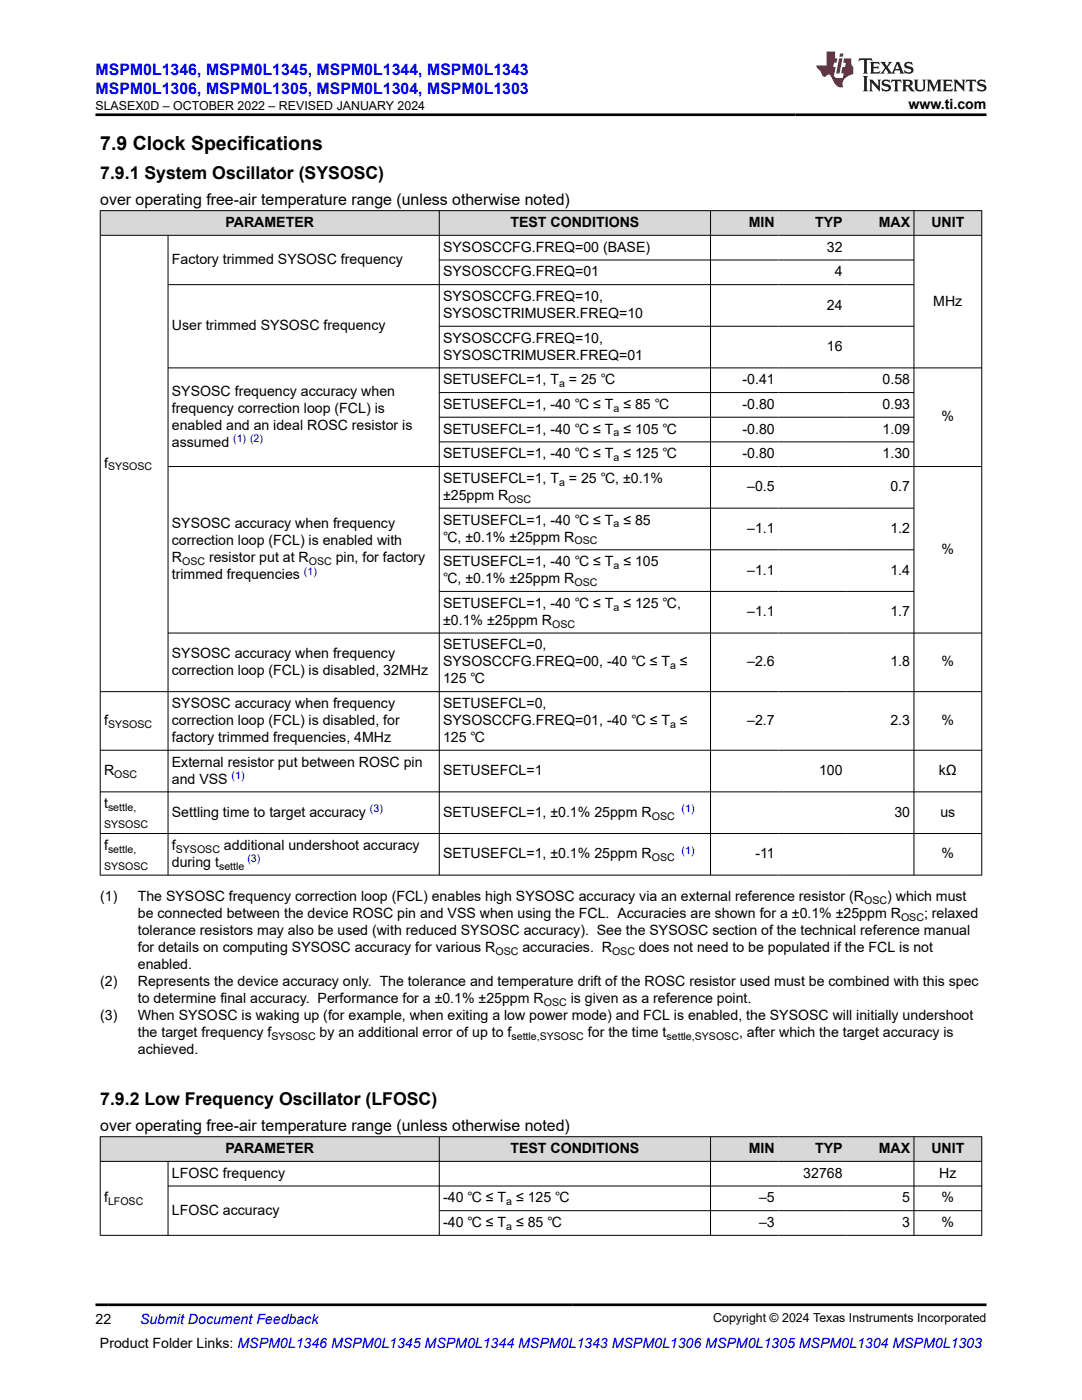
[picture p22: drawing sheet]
<svg xmlns="http://www.w3.org/2000/svg" width="216mm" height="279mm" viewBox="0 0 216 279" stroke-linecap="round" stroke-linejoin="round" font-family="sans-serif">
<defs><g id="words">
<text font-size="3.9" x="20" y="29.9">7.9 Clock Specifications</text>
<g font-size="3.5">
<text x="20" y="35.7">7.9.1 System Oscillator (SYSOSC)</text>
<text x="20" y="220.5">7.9.2 Low Frequency Oscillator (LFOSC)</text>
</g>
<g font-size="3.2" fill="#00f">
<text x="19.1" y="14.9">MSPM0L1346, MSPM0L1345, MSPM0L1344, MSPM0L1343</text>
<text x="19.1" y="18.7">MSPM0L1306, MSPM0L1305, MSPM0L1304, MSPM0L1303</text>
</g>
<g font-size="3.2">
<text x="20" y="41">over operating free-air temperature range (unless otherwise noted)</text>
<text x="20" y="225.8">over operating free-air temperature range (unless otherwise noted)</text>
</g>
<g font-size="2.8">
<text x="181.3" y="21.8">www.ti.com</text>
<text x="45" y="45.3">PARAMETER</text>
<text x="101.9" y="45.3">TEST CONDITIONS</text>
<text x="149.4" y="45.3">MIN</text>
<text x="162.6" y="45.3">TYP</text>
<text x="175.3" y="45.3">MAX</text>
<text x="185.8" y="45.3">UNIT</text>
<text x="34.3" y="52.7">Factory trimmed SYSOSC frequency</text>
<text x="88.4" y="50.2">SYSOSCCFG.FREQ=00 (BASE)</text>
<text x="165" y="50.2">32</text>
<text x="88.4" y="55.2">SYSOSCCFG.FREQ=01</text>
<text x="166.6" y="55.2">4</text>
<text x="34.3" y="65.9">User trimmed SYSOSC frequency</text>
<text x="88.4" y="60.1">SYSOSCCFG.FREQ=10,</text>
<text x="88.4" y="63.5">SYSOSCTRIMUSER.FREQ=10</text>
<text x="165" y="61.8">24</text>
<text x="186.2" y="61">MHz</text>
<text x="88.4" y="68.4">SYSOSCCFG.FREQ=10,</text>
<text x="88.4" y="71.8">SYSOSCTRIMUSER.FREQ=01</text>
<text x="165" y="70.1">16</text>
<text x="88.4" y="76.7">SETUSEFCL=1, T = 25 ℃</text>
<text x="148.2" y="76.7">-0.41</text>
<text x="176.1" y="76.7">0.58</text>
<text x="34.3" y="79">SYSOSC frequency accuracy when</text>
<text x="34.3" y="82.4">frequency correction loop (FCL) is</text>
<text x="88.4" y="81.6">SETUSEFCL=1, -40 ℃ ≤ T ≤ 85 ℃</text>
<text x="148.2" y="81.6">-0.80</text>
<text x="176.1" y="81.6">0.93</text>
<text x="34.3" y="85.8">enabled and an ideal ROSC resistor is</text>
<text x="34.3" y="89.2">assumed</text>
<text x="88.4" y="86.5">SETUSEFCL=1, -40 ℃ ≤ T ≤ 105 ℃</text>
<text x="148.2" y="86.5">-0.80</text>
<text x="176.1" y="86.5">1.09</text>
<text x="187.9" y="84.1">%</text>
<text x="20.8" y="93.3">f</text>
<text x="88.4" y="91.5">SETUSEFCL=1, -40 ℃ ≤ T ≤ 125 ℃</text>
<text x="148.2" y="91.5">-0.80</text>
<text x="176.1" y="91.5">1.30</text>
<text x="88.4" y="96.4">SETUSEFCL=1, T = 25 ℃, ±0.1%</text>
<text x="88.4" y="99.8">±25ppm R</text>
<text x="149.1" y="98.1">–0.5</text>
<text x="177.7" y="98.1">0.7</text>
<text x="34.3" y="105.5">SYSOSC accuracy when frequency</text>
<text x="88.4" y="104.7">SETUSEFCL=1, -40 ℃ ≤ T ≤ 85</text>
<text x="149.1" y="106.4">–1.1</text>
<text x="177.7" y="106.4">1.2</text>
<text x="34.3" y="108.8">correction loop (FCL) is enabled with</text>
<text x="34.3" y="112.2">R</text>
<text x="41.7" y="112.2">resistor put at R</text>
<text x="67" y="112.2">pin, for factory</text>
<text x="88.4" y="113">SETUSEFCL=1, -40 ℃ ≤ T ≤ 105</text>
<text x="88.4" y="108.1">℃, ±0.1% ±25ppm R</text>
<text x="187.9" y="110.5">%</text>
<text x="34.3" y="115.6">trimmed frequencies</text>
<text x="88.4" y="116.4">℃, ±0.1% ±25ppm R</text>
<text x="149.1" y="114.7">–1.1</text>
<text x="177.7" y="114.7">1.4</text>
<text x="88.4" y="121.3">SETUSEFCL=1, -40 ℃ ≤ T ≤ 125 ℃,</text>
<text x="88.4" y="124.7">±0.1% ±25ppm R</text>
<text x="149.1" y="123">–1.1</text>
<text x="177.7" y="123">1.7</text>
<text x="34.3" y="131.3">SYSOSC accuracy when frequency</text>
<text x="88.4" y="129.6">SETUSEFCL=0,</text>
<text x="34.3" y="134.7">correction loop (FCL) is disabled, 32MHz</text>
<text x="88.4" y="133">SYSOSCCFG.FREQ=00, -40 ℃ ≤ T ≤</text>
<text x="88.4" y="136.4">125 ℃</text>
<text x="149.1" y="133">–2.6</text>
<text x="177.7" y="133">1.8</text>
<text x="187.9" y="133">%</text>
<text x="34.3" y="141.3">SYSOSC accuracy when frequency</text>
<text x="88.4" y="141.3">SETUSEFCL=0,</text>
<text x="20.8" y="144.7">f</text>
<text x="34.3" y="144.7">correction loop (FCL) is disabled, for</text>
<text x="34.3" y="148.1">factory trimmed frequencies, 4MHz</text>
<text x="88.4" y="144.7">SYSOSCCFG.FREQ=01, -40 ℃ ≤ T ≤</text>
<text x="88.4" y="148.1">125 ℃</text>
<text x="149.1" y="144.7">–2.7</text>
<text x="177.7" y="144.7">2.3</text>
<text x="187.9" y="144.7">%</text>
<text x="20.8" y="154.7">R</text>
<text x="34.3" y="153">External resistor put between ROSC pin</text>
<text x="88.4" y="154.7">SETUSEFCL=1</text>
<text x="163.4" y="154.7">100</text>
<text x="187.3" y="154.7">kΩ</text>
<text x="20.8" y="161.3">t</text>
<text x="34.3" y="156.4">and VSS</text>
<text x="34.3" y="163">Settling time to target accuracy</text>
<text x="88.4" y="163">SETUSEFCL=1, ±0.1% 25ppm R</text>
<text x="178.5" y="163">30</text>
<text x="187.6" y="163">us</text>
<text x="20.8" y="169.6">f</text>
<text x="34.3" y="169.6">f</text>
<text x="34.3" y="173">during t</text>
<text x="44.7" y="169.6">additional undershoot accuracy</text>
<text x="88.4" y="171.3">SETUSEFCL=1, ±0.1% 25ppm R</text>
<text x="150.7" y="171.3">-11</text>
<text x="187.9" y="171.3">%</text>
<text x="20" y="179.8">(1)</text>
<text x="27.5" y="179.8">The SYSOSC frequency correction loop (FCL) enables high SYSOSC accuracy via an external reference resistor (R</text>
<text x="177" y="179.8">) which must</text>
<text x="27.5" y="183.2">be connected between the device ROSC pin and VSS when using the FCL. Accuracies are shown for a ±0.1% ±25ppm R</text>
<text x="184.4" y="183.2">; relaxed</text>
<text x="27.5" y="186.6">tolerance resistors may also be used (with reduced SYSOSC accuracy). See the SYSOSC section of the technical reference manual</text>
<text x="27.5" y="190">for details on computing SYSOSC accuracy for various R</text>
<text x="104.2" y="190">accuracies. R</text>
<text x="127.5" y="190">does not need to be populated if the FCL is not</text>
<text x="20" y="196.7">(2)</text>
<text x="27.5" y="193.4">enabled.</text>
<text x="27.5" y="196.7">Represents the device accuracy only. The tolerance and temperature drift of the ROSC resistor used must be combined with this spec</text>
<text x="20" y="203.5">(3)</text>
<text x="27.5" y="200.1">to determine final accuracy. Performance for a ±0.1% ±25ppm R</text>
<text x="27.5" y="203.5">When SYSOSC is waking up (for example, when exiting a low power mode) and FCL is enabled, the SYSOSC will initially undershoot</text>
<text x="113.9" y="200.1">is given as a reference point.</text>
<text x="27.5" y="206.9">the target frequency f</text>
<text x="63.8" y="206.9">by an additional error of up to f</text>
<text x="117.3" y="206.9">for the time t</text>
<text x="147.5" y="206.9">, after which the target accuracy is</text>
<text x="27.5" y="210.3">achieved.</text>
<text x="45" y="230.1">PARAMETER</text>
<text x="101.9" y="230.1">TEST CONDITIONS</text>
<text x="149.4" y="230.1">MIN</text>
<text x="162.6" y="230.1">TYP</text>
<text x="175.3" y="230.1">MAX</text>
<text x="185.8" y="230.1">UNIT</text>
<text x="20.8" y="240">f</text>
<text x="34.3" y="235">LFOSC frequency</text>
<text x="88.4" y="240">-40 ℃ ≤ T ≤ 125 ℃</text>
<text x="151.5" y="240">–5</text>
<text x="160.3" y="235">32768</text>
<text x="180" y="240">5</text>
<text x="187.4" y="235">Hz</text>
<text x="187.9" y="240">%</text>
<text x="34.3" y="242.4">LFOSC accuracy</text>
<text x="88.4" y="244.9">-40 ℃ ≤ T ≤ 85 ℃</text>
<text x="151.5" y="244.9">–3</text>
<text x="180" y="244.9">3</text>
<text x="187.9" y="244.9">%</text>
<text x="19.1" y="264.2">22</text>
<text x="19.9" y="269">Product Folder Links: MSPM0L1346 MSPM0L1345 MSPM0L1344 MSPM0L1343 MSPM0L1306 MSPM0L1305 MSPM0L1304 MSPM0L1303</text>
</g>
<text font-size="2.8" fill="#00f" x="27.9" y="264.2">Submit Document Feedback</text>
<g font-size="2.5">
<text x="19.1" y="21.9">SLASEX0D – OCTOBER 2022 – REVISED JANUARY 2024</text>
<text x="142.3" y="263.9">Copyright © 2024 Texas Instruments Incorporated</text>
</g>
<g font-size="2.1">
<text x="111.6" y="77.3">a</text>
<text x="122.4" y="82.2">a</text>
<text x="122.4" y="87.1">a</text>
<text x="21.6" y="93.9">SYSOSC</text>
<text x="122.4" y="92">a</text>
<text x="101.4" y="100.3">OSC</text>
<text x="111.6" y="96.9">a</text>
<text x="122.4" y="105.3">a</text>
<text x="36.3" y="112.8">OSC</text>
<text x="61.6" y="112.8">OSC</text>
<text x="114.6" y="108.6">OSC</text>
<text x="122.4" y="113.6">a</text>
<text x="114.6" y="116.9">OSC</text>
<text x="110.2" y="125.3">OSC</text>
<text x="122.4" y="121.9">a</text>
<text x="133.7" y="133.6">a</text>
<text x="21.6" y="145.3">SYSOSC</text>
<text x="133.7" y="145.3">a</text>
<text x="22.8" y="155.3">OSC</text>
<text x="21.6" y="161.9">settle,</text>
<text x="20.8" y="165.3">SYSOSC</text>
<text x="130" y="163.6">OSC</text>
<text x="20.8" y="173.6">SYSOSC</text>
<text x="21.6" y="170.2">settle,</text>
<text x="35.1" y="170.2">SYSOSC</text>
<text x="43.7" y="173.6">settle</text>
<text x="130" y="171.9">OSC</text>
<text x="172.4" y="180.4">OSC</text>
<text x="179.8" y="183.8">OSC</text>
<text x="98.9" y="190.5">OSC</text>
<text x="122.1" y="190.5">OSC</text>
<text x="108.5" y="200.7">OSC</text>
<text x="54.2" y="207.5">SYSOSC</text>
<text x="102.1" y="207.5">settle,SYSOSC</text>
<text x="133" y="207.5">settle,SYSOSC</text>
<text x="21.6" y="240.5">LFOSC</text>
<text x="101" y="240.5">a</text>
<text x="101" y="245.5">a</text>
</g>
<g font-size="2.1" fill="#00f">
<text x="46.5" y="88.2">(1) (2)</text>
<text x="60.6" y="114.7">(1)</text>
<text x="46.2" y="155.4">(1)</text>
<text x="73.8" y="162.1">(3)</text>
<text x="136" y="162.1">(1)</text>
<text x="49.4" y="172.1">(3)</text>
<text x="136" y="170.4">(1)</text>
</g>
</g></defs>
<g fill="#d8d8d8">
<path d="M20 42h175.9v5h-175.9z" fill-rule="evenodd"/>
<path d="M20.1 42.1h67.5v4.8h-67.5z" fill-rule="evenodd"/>
<path d="M87.7 42.1h54v4.8h-54z" fill-rule="evenodd"/>
<path d="M141.8 42.1h13.5v4.8h-13.5z" fill-rule="evenodd"/>
<path d="M155.3 42.1h13.5v4.8h-13.5z" fill-rule="evenodd"/>
<path d="M168.8 42.1h13.5v4.8h-13.5z" fill-rule="evenodd"/>
<path d="M182.4 42.1h13.4v4.8h-13.4z" fill-rule="evenodd"/>
</g>
<g fill="none" stroke="#000" stroke-width=".2">
<path d="M19.9 42h176.1M19.9 47h176.1M20 42v132.7M33.5 47v127.7M33.5 56.8h148.9M87.7 42v132.7M87.7 51.9h94.7M141.8 42v132.7M182.4 42v132.7M195.9 42v132.7M87.7 65.1h94.7M87.7 78.3h94.7"/>
<path d="M196 73.4h-162.5M33.5 93.1h162.5M87.7 83.3h94.7M87.7 88.2h94.7M87.7 101.4h94.7M87.7 109.7h94.7M87.7 118h94.7M19.9 138h176.1M33.5 126.3h162.5M19.9 149.7h176.1M19.9 158h176.1M19.9 166.3h176.1"/>
<path d="M19.9 174.7h176.1"/>
</g>
<g fill="#d8d8d8">
<path d="M20 226.9h175.9v4.9h-175.9z" fill-rule="evenodd"/>
<path d="M20.1 226.9h67.5v4.8h-67.5z" fill-rule="evenodd"/>
<path d="M87.7 226.9h54v4.8h-54z" fill-rule="evenodd"/>
<path d="M141.8 226.9h13.5v4.8h-13.5z" fill-rule="evenodd"/>
<path d="M155.3 226.9h13.5v4.8h-13.5z" fill-rule="evenodd"/>
<path d="M168.8 226.9h13.5v4.8h-13.5z" fill-rule="evenodd"/>
<path d="M182.4 226.9h13.4v4.8h-13.4z" fill-rule="evenodd"/>
</g>
<path d="M19.9 226.9h176.1M19.9 231.8h176.1M20 226.8v19.8M33.5 231.8v14.8M33.5 236.7h162.5M87.7 226.8v19.8M141.8 226.8v19.8M182.4 226.8v19.8M195.9 226.8v19.8M87.7 241.6h108.3M196 246.5h-176.1" fill="none" stroke="#000" stroke-width=".2"/>
<path d="M171.5 11.6l-.2 .6 .5-.2h.6v.1v2.2l-.2 .4h1l-.2-.4v-2.2v-.1h.5l.6 .2-.2-.6zM173.6 12.4l.2 .3v1.6l-.2 .4h1.9l.1-.6a1.08 1.08 0 0 1-1.3 .2v-.7h.6l.4 .2v-.7l-.4 .2h-.6v-.5l.2-.2a1 1 0 0 1 1 .3l-.1-.5zM175.7 12.4l.9 1.1-1 1.2h.9l-.2-.2 .5-.8 .4 .8-.2 .2h1.6l-.2-.2 .2-.5h.9l.1 .5-.1 .2h.9l-.2-.4-.8-1.9h-.5l-.9 2.1-.9-1.1 .9-1h-.8l.2 .2-.4 .6-.4-.6 .2-.2zM179 12.8l.4 1h-.7zM180.7 12.5a.65 .65 0 0 0-.2 .7 .65 .65 0 0 0 .6 .5l.6 .1 .1 .3a.79 .79 0 0 1-.7 .4 .79 .79 0 0 1-.7-.5l.1 .7 .2-.1a.93 .93 0 0 0 1.1 0 .93 .93 0 0 0 .4-.9 1.46 1.46 0 0 0-1.2-.6l-.1-.3a1.09 1.09 0 0 1 1.2 .2l-.2-.6-.1 .1-.5-.2zM172.2 15.2l.2 .4v2.2l-.2 .4h1l-.2-.4v-2.2l.2-.4zM173.4 15.9l.2 .4v1.5l-.2 .4h.8l-.3-.4 .1-1.3 1.6 1.8v-2l.2-.4h-.7l.1 .2 .1 1.1-1.2-1.3zM176.2 16a.65 .65 0 0 0-.2 .8 .65 .65 0 0 0 .6 .4l.6 .2 .1 .2a.79 .79 0 0 1-.7 .4 .79 .79 0 0 1-.7-.5l.1 .7 .2-.1a.93 .93 0 0 0 1.1 .1 .93 .93 0 0 0 .4-1 1.46 1.46 0 0 0-1.2-.5l-.1-.4a1.09 1.09 0 0 1 1.2 .2l-.1-.6-.2 .1-.5-.1zM177.9 15.9l-.1 .6a.63 .63 0 0 1 .8-.3v1.6l-.3 .4h1l-.2-.4v-1.6a.66 .66 0 0 1 .8 .3l-.1-.6zM180 15.9l.2 .4v1.5l-.2 .4h1l-.2-.2-.1-.7h.5l.1 .2a.79 .79 0 0 0 1.2 .6l-1-.9a.61 .61 0 0 0 .6-.6 .61 .61 0 0 0-.5-.7zM180.8 16.2h.1a.47 .47 0 0 1 .5 .1 .47 .47 0 0 1 .1 .5l-.1 .1-.7 .1zM182.3 15.9l.2 .2a2.27 2.27 0 0 0 .4 2 1.04 1.04 0 0 0 1.7-.7v-1.3l.2-.2h-.8l.2 .4v1.1a.6 .6 0 0 1-.6 .6 .6 .6 0 0 1-.6-.6v-1.1l.3-.4zM184.9 15.9l.2 .4v1.5l-.2 .4h.8l-.3-.4v-1.4l.9 1.9 .9-1.9v1.4l-.3 .4h1l-.2-.4v-1.5l.2-.4h-.8l-.7 1.5-.6-1.5zM188.1 15.9l.2 .4v1.5l-.2 .4h1.9l.1-.6a1.09 1.09 0 0 1-1.3 .2v-.7h.6l.4 .2v-.6l-.4 .2h-.6v-.6l.2-.1a1.01 1.01 0 0 1 1 .3l-.1-.6zM190.2 15.9l.3 .4v1.5l-.3 .4h.8l-.2-.4v-1.3l1.6 1.8v-2l.2-.4h-.7l.2 .2v1.1l-1.2-1.3zM192.8 15.9l-.1 .6a.63 .63 0 0 1 .8-.3v1.6l-.3 .4h1l-.2-.4v-1.6a.66 .66 0 0 1 .8 .3l-.1-.6zM195.2 16a.65 .65 0 0 0-.2 .8 .65 .65 0 0 0 .6 .4l.6 .2 .2 .2a.79 .79 0 0 1-.7 .4 .79 .79 0 0 1-.7-.5l.1 .7 .2-.1a.93 .93 0 0 0 1 .1 .93 .93 0 0 0 .5-1 1.46 1.46 0 0 0-1.3-.5v-.4a1.09 1.09 0 0 1 1.2 .2l-.2-.6-.2 .1-.5-.1z" fill="#231f20"/>
<path d="M164.9 10.3v2.7h-2l.1 .4 .8 1a.95 .95 0 0 0 1 .9 .59 .59 0 0 1 .5-.4 .59 .59 0 0 1 .5 .3l.4 .8a1.59 1.59 0 0 0 2.1 1.4 1.61 1.61 0 0 1 1-2.3l1-.3-.1-1.5a1.59 1.59 0 0 1-.3-1.7h-1.5l-.2 .9h.6l-.2 .9h-.5l-.2 .9v.3l.4 .1-.1 .9h-.7a.73 .73 0 0 1-1-.7l.3-1.5h-.5l.1-.9h.5l.2-.9h-.5v-1.3zM167.4 11.6l-.6 3.1h.7l.6-3.1zM167.6 10.7l-.1 .6h.7l.1-.6z" fill="#ed1c24"/>
<path d="M19.1 22.9h177.8M19.1 260.4h177.8" fill="none" stroke="#000" stroke-width=".53"/>
<use href="#words"/>
</svg>
